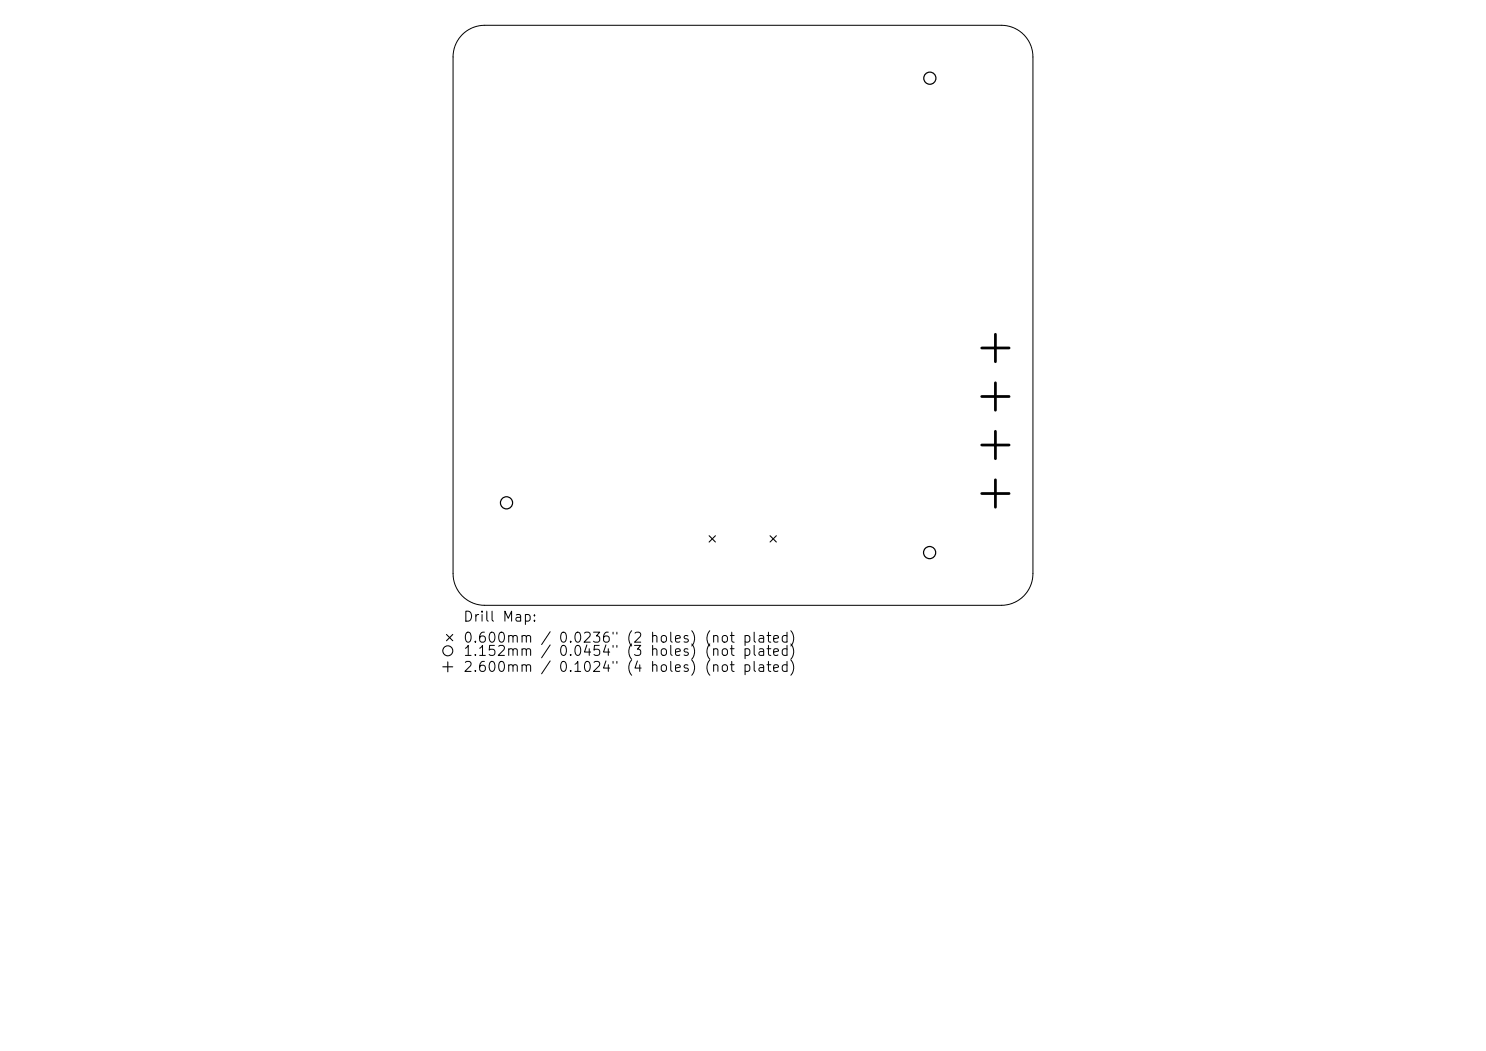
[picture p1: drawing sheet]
<svg xmlns="http://www.w3.org/2000/svg" width="297mm" height="210mm" viewBox="0 0 297 210" stroke-linecap="round" stroke-linejoin="round" font-family="sans-serif">
<defs><g id="words">
<g font-size="2">
<text x="92.4" y="124.7">Drill Map:</text>
<text x="92.4" y="128.9">0.600mm / 0.0236&quot; (2 holes) (not plated)</text>
<text x="92.4" y="131.6">1.152mm / 0.0454&quot; (3 holes) (not plated)</text>
<text x="92.4" y="134.8">2.600mm / 0.1024&quot; (4 holes) (not plated)</text>
</g>
</g></defs>
<path d="M92.4 6.9a6.3 6.3 0 0 1 4.5-1.8h103.2a6.3 6.3 0 0 1 6.4 6.3v103.2a6.3 6.3 0 0 1-6.4 6.4h-103.2a6.3 6.3 0 0 1-6.3-6.4v-103.2a6.3 6.3 0 0 1 1.8-4.5z" fill="none" stroke="#000" stroke-width=".2"/>
<g fill="none" stroke="#000" stroke-width=".21">
<path d="M141.7 107l1.3 1.3M143 107l-1.3 1.3M153.9 107l1.3 1.3M155.2 107l-1.3 1.3M88.5 133.2h2M89.2 126.8l1.3 1.2M89.5 132.2v2M90.5 126.8l-1.3 1.2"/>
<circle cx="89.5" cy="130" r="1"/>
</g>
<g fill="none" stroke="#000" stroke-width=".24">
<circle cx="185.8" cy="15.6" r="1.21"/>
<circle cx="101.2" cy="100.5" r="1.21"/>
<circle cx="185.8" cy="110.4" r="1.21"/>
</g>
<path d="M196.2 69.5h5.5M196.2 79.2h5.5M198.9 66.8v5.5M198.9 76.5v5.5M196.2 88.9h5.5M196.2 98.6h5.5M198.9 86.2v5.5M198.9 95.9v5.5" fill="none" stroke="#000" stroke-width=".55"/>
<use href="#words"/>
</svg>
